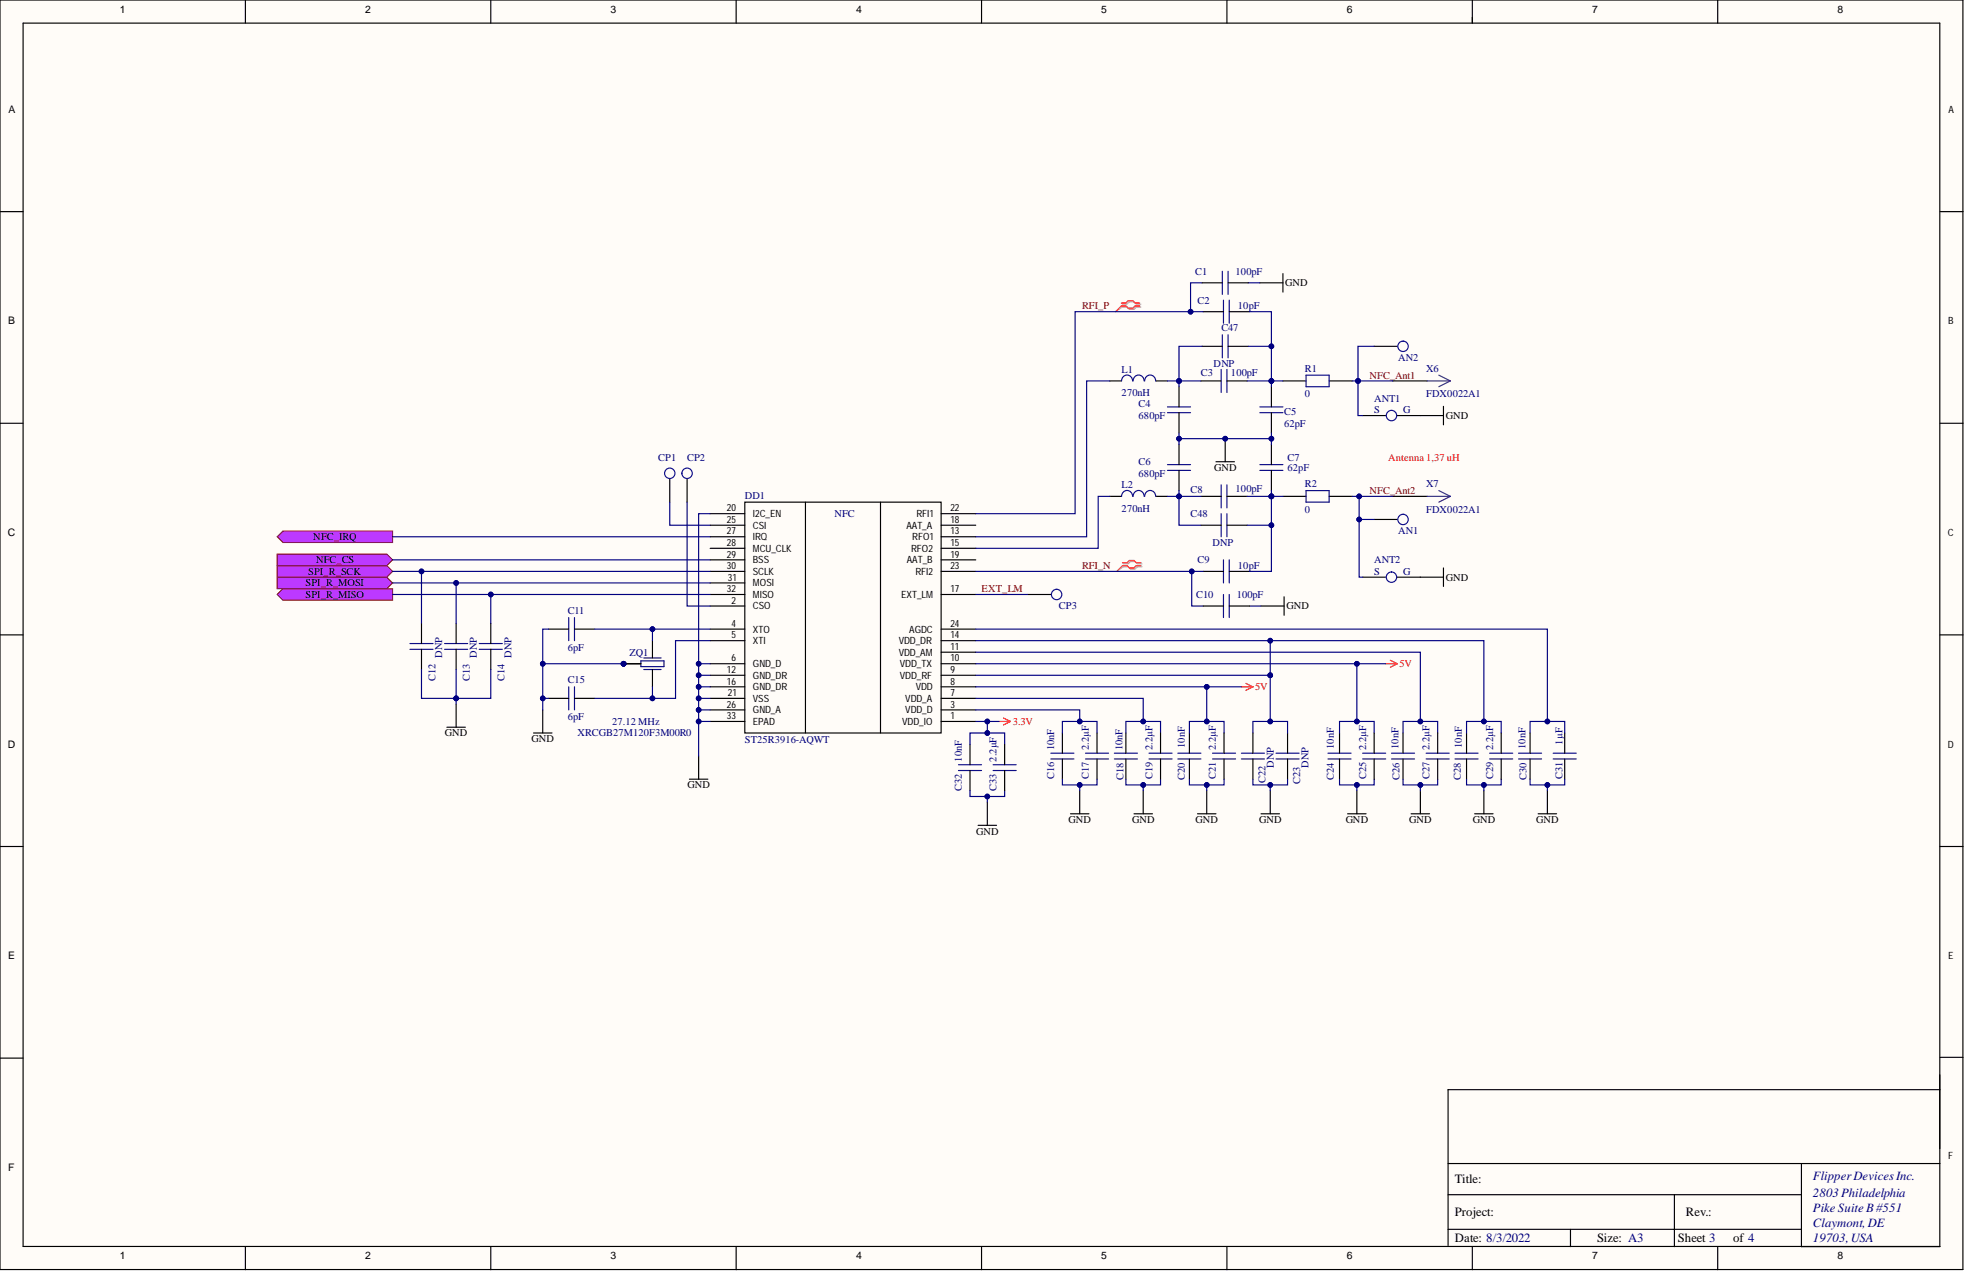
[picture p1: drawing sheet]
<svg xmlns="http://www.w3.org/2000/svg" width="431mm" height="279mm" viewBox="0 0 431 279" stroke-linecap="round" stroke-linejoin="round" font-family="sans-serif">
<defs><g id="words">
<g font-size="2.8">
<text x="319.1" y="259.4">Title:</text>
<text x="319.1" y="266.7">Project:</text>
<text x="369.8" y="266.7">Rev.:</text>
<text x="319.1" y="272.3">Date: 8/3/2022</text>
<text x="350.3" y="272.3">Size: A3</text>
<text x="368" y="272.3">Sheet 3</text>
<text x="380.2" y="272.3">of 4</text>
</g>
<g font-size="2.8" fill="#000080">
<text x="397.7" y="262.4">2803Philadelphia</text>
<text x="397.7" y="258.9">FlipperDevicesInc.</text>
<text x="397.7" y="269">Claymont, DE</text>
<text x="397.7" y="265.7">Pike Suite B#551</text>
<text x="397.7" y="272.3">19703,USA</text>
</g>
<g font-size="2.3">
<text x="26.3" y="2.8">1</text>
<text x="80.1" y="2.8">2</text>
<text x="133.9" y="2.8">3</text>
<text x="187.8" y="2.8">4</text>
<text x="241.6" y="2.8">5</text>
<text x="295.4" y="2.8">6</text>
<text x="349.2" y="2.8">7</text>
<text x="403.1" y="2.8">8</text>
<text x="1.9" y="24.7">A</text>
<text x="281.9" y="62.8">GND</text>
<text x="1.8" y="71.1">B</text>
<text x="317.1" y="91.9">GND</text>
<text x="266.3" y="103.3">GND</text>
<text x="1.7" y="117.6">C</text>
<text x="68.7" y="118.5">NFC_IRQ</text>
<text x="69.3" y="123.5">NFC_CS</text>
<text x="67" y="131.1">SPI_R_MISO</text>
<text x="67" y="128.6">SPI_R_MOSI</text>
<text x="67.6" y="126.1">SPI_R_SCK</text>
<text x="317.1" y="127.3">GND</text>
<text x="282.2" y="133.7">GND</text>
<text x="97.6" y="161.5">GND</text>
<text x="1.7" y="164">D</text>
<text x="116.6" y="162.8">GND</text>
<text x="150.8" y="172.9">GND</text>
<text x="214.1" y="183">GND</text>
<text x="234.4" y="180.5">GND</text>
<text x="248.3" y="180.5">GND</text>
<text x="262.2" y="180.5">GND</text>
<text x="276.2" y="180.5">GND</text>
<text x="295.2" y="180.5">GND</text>
<text x="309.1" y="180.5">GND</text>
<text x="323" y="180.5">GND</text>
<text x="337" y="180.5">GND</text>
<text x="1.8" y="210.4">E</text>
<text x="1.8" y="256.8">F</text>
<text x="26.3" y="276.2">1</text>
<text x="80.1" y="276.2">2</text>
<text x="133.9" y="276.2">3</text>
<text x="187.8" y="276.2">4</text>
<text x="241.6" y="276.2">5</text>
<text x="295.4" y="276.2">6</text>
<text x="349.2" y="276.2">7</text>
<text x="403.1" y="276.2">8</text>
</g>
<g font-size="2.3" fill="#000080">
<text x="262.2" y="60.3">C1</text>
<text x="271" y="60.3">100pF</text>
<text x="262.7" y="66.6">C2</text>
<text x="271.5" y="67.8">10pF</text>
<text x="267.9" y="72.7">C47</text>
<text x="246" y="81.8">L1</text>
<text x="263.4" y="82.5">C3</text>
<text x="266.2" y="80.5">DNP</text>
<text x="270" y="82.5">100pF</text>
<text x="286.2" y="81.5">R1</text>
<text x="306.6" y="79.2">AN2</text>
<text x="312.8" y="81.5">X6</text>
<text x="246" y="86.9">270nH</text>
<text x="249.7" y="89.4">C4</text>
<text x="286.2" y="87.1">0</text>
<text x="301.4" y="88.1">ANT1</text>
<text x="312.8" y="87.1">FDX0022A1</text>
<text x="249.7" y="91.9">680pF</text>
<text x="281.7" y="93.6">62pF</text>
<text x="281.7" y="91.1">C5</text>
<text x="301.4" y="90.6">S</text>
<text x="307.7" y="90.6">G</text>
<text x="144.4" y="101">CP1</text>
<text x="150.7" y="101">CP2</text>
<text x="282.4" y="101">C7</text>
<text x="246" y="107.1">L2</text>
<text x="249.7" y="104.6">680pF</text>
<text x="249.7" y="102">C6</text>
<text x="271" y="107.8">100pF</text>
<text x="282.4" y="103.3">62pF</text>
<text x="286.2" y="106.8">R2</text>
<text x="312.8" y="106.8">X7</text>
<text x="163.4" y="109.4">DD1</text>
<text x="183" y="113.4">NFC</text>
<text x="246" y="112.2">270nH</text>
<text x="261.1" y="113.4">C48</text>
<text x="261.1" y="108.1">C8</text>
<text x="286.2" y="112.4">0</text>
<text x="312.8" y="112.4">FDX0022A1</text>
<text x="266" y="119.7">DNP</text>
<text x="306.6" y="117.1">AN1</text>
<text x="262.7" y="123.5">C9</text>
<text x="271.5" y="124.8">10pF</text>
<text x="301.4" y="123.5">ANT2</text>
<text x="262.4" y="131.1">C10</text>
<text x="271.3" y="131.1">100pF</text>
<text x="301.4" y="126.1">S</text>
<text x="307.7" y="126.1">G</text>
<text x="124.5" y="134.7">C11</text>
<text x="232.3" y="133.7">CP3</text>
<text x="124.5" y="142.8">6pF</text>
<text x="138" y="143.8">ZQ1</text>
<text x="95.5" y="149.4" transform="rotate(-90 95.5 149.4)">C12</text>
<text x="97" y="144.3" transform="rotate(-90 97 144.3)">DNP</text>
<text x="103.1" y="149.4" transform="rotate(-90 103.1 149.4)">C13</text>
<text x="104.6" y="144.3" transform="rotate(-90 104.6 144.3)">DNP</text>
<text x="110.7" y="149.4" transform="rotate(-90 110.7 149.4)">C14</text>
<text x="112.2" y="144.3" transform="rotate(-90 112.2 144.3)">DNP</text>
<text x="124.5" y="149.9">C15</text>
<text x="124.5" y="158">6pF</text>
<text x="126.6" y="161.5">XRCGB27M120F3M00R0</text>
<text x="134.2" y="159">27.12 MHz</text>
<text x="163.4" y="163">ST25R3916-AQWT</text>
<text x="211" y="167.1" transform="rotate(-90 211 167.1)">10nF</text>
<text x="218.6" y="167.1" transform="rotate(-90 218.6 167.1)">2.2µF</text>
<text x="231.3" y="164.6" transform="rotate(-90 231.3 164.6)">10nF</text>
<text x="238.9" y="164.6" transform="rotate(-90 238.9 164.6)">2.2µF</text>
<text x="246.2" y="164.6" transform="rotate(-90 246.2 164.6)">10nF</text>
<text x="252.8" y="164.6" transform="rotate(-90 252.8 164.6)">2.2µF</text>
<text x="259.9" y="164" transform="rotate(-90 259.9 164)">10nF</text>
<text x="266.7" y="164.6" transform="rotate(-90 266.7 164.6)">2.2µF</text>
<text x="292.5" y="164.3" transform="rotate(-90 292.5 164.3)">10nF</text>
<text x="299.6" y="164.6" transform="rotate(-90 299.6 164.6)">2.2µF</text>
<text x="306.7" y="164.3" transform="rotate(-90 306.7 164.3)">10nF</text>
<text x="313.6" y="164.6" transform="rotate(-90 313.6 164.6)">2.2µF</text>
<text x="320.7" y="164" transform="rotate(-90 320.7 164)">10nF</text>
<text x="327.5" y="164.6" transform="rotate(-90 327.5 164.6)">2.2µF</text>
<text x="334.6" y="164.3" transform="rotate(-90 334.6 164.3)">10nF</text>
<text x="342.7" y="163.3" transform="rotate(-90 342.7 163.3)">1µF</text>
<text x="211" y="173.4" transform="rotate(-90 211 173.4)">C32</text>
<text x="218.6" y="173.4" transform="rotate(-90 218.6 173.4)">C33</text>
<text x="231.3" y="170.9" transform="rotate(-90 231.3 170.9)">C16</text>
<text x="238.9" y="170.9" transform="rotate(-90 238.9 170.9)">C17</text>
<text x="246.4" y="171.1" transform="rotate(-90 246.4 171.1)">C18</text>
<text x="252.8" y="170.9" transform="rotate(-90 252.8 170.9)">C19</text>
<text x="259.9" y="171.1" transform="rotate(-90 259.9 171.1)">C20</text>
<text x="266.7" y="170.9" transform="rotate(-90 266.7 170.9)">C21</text>
<text x="277.6" y="171.6" transform="rotate(-90 277.6 171.6)">C22</text>
<text x="279.4" y="168.3" transform="rotate(-90 279.4 168.3)">DNP</text>
<text x="285.2" y="171.9" transform="rotate(-90 285.2 171.9)">C23</text>
<text x="287" y="168.3" transform="rotate(-90 287 168.3)">DNP</text>
<text x="292.5" y="171.1" transform="rotate(-90 292.5 171.1)">C24</text>
<text x="299.6" y="170.9" transform="rotate(-90 299.6 170.9)">C25</text>
<text x="307" y="171.1" transform="rotate(-90 307 171.1)">C26</text>
<text x="313.6" y="170.9" transform="rotate(-90 313.6 170.9)">C27</text>
<text x="320.4" y="171.1" transform="rotate(-90 320.4 171.1)">C28</text>
<text x="327.5" y="170.9" transform="rotate(-90 327.5 170.9)">C29</text>
<text x="334.8" y="171.1" transform="rotate(-90 334.8 171.1)">C30</text>
<text x="342.7" y="170.9" transform="rotate(-90 342.7 170.9)">C31</text>
</g>
<g font-size="2.3" fill="#800000">
<text x="237.3" y="67.8">RFI_P</text>
<text x="300.4" y="83">NFC_Ant1</text>
<text x="300.4" y="108.4">NFC_Ant2</text>
<text x="237.3" y="124.8">RFI_N</text>
<text x="215.3" y="129.9">EXT_LM</text>
</g>
<g font-size="2.3" fill="#f00">
<text x="304.5" y="101">Antenna 1,37 uH</text>
<text x="307" y="146.3">5V</text>
<text x="275.3" y="151.4">5V</text>
<text x="222.1" y="159">3.3V</text>
</g>
<g font-size="2.2">
<text x="427.4" y="24.7">A</text>
<text x="427.3" y="71.1">B</text>
<text x="159.4" y="112.1">20</text>
<text x="165.1" y="113.4">I2C_EN</text>
<text x="201" y="113.4">RFI1</text>
<text x="208.5" y="112.1">22</text>
<text x="159.4" y="114.7">25</text>
<text x="159.4" y="117.2">27</text>
<text x="159.4" y="119.7">28</text>
<text x="165.1" y="115.9">CSI</text>
<text x="165.1" y="118.5">IRQ</text>
<text x="198.8" y="115.9">AAT_A</text>
<text x="200.1" y="118.5">RFO1</text>
<text x="208.5" y="117.2">13</text>
<text x="208.5" y="119.7">15</text>
<text x="208.5" y="114.7">18</text>
<text x="427.2" y="117.6">C</text>
<text x="159.4" y="122.3">29</text>
<text x="159.4" y="124.8">30</text>
<text x="165.1" y="121">MCU_CLK</text>
<text x="165.1" y="123.5">BSS</text>
<text x="198.9" y="123.5">AAT_B</text>
<text x="199.8" y="121">RFO2</text>
<text x="208.5" y="122.3">19</text>
<text x="208.5" y="124.8">23</text>
<text x="159.4" y="129.9">32</text>
<text x="159.7" y="127.3">31</text>
<text x="165.1" y="126.1">SCLK</text>
<text x="165.1" y="128.6">MOSI</text>
<text x="165.1" y="131.1">MISO</text>
<text x="197.6" y="131.1">EXT_LM</text>
<text x="200.8" y="126.1">RFI2</text>
<text x="208.5" y="129.9">17</text>
<text x="160.4" y="132.4">2</text>
<text x="160.4" y="137.5">4</text>
<text x="165.1" y="133.7">CSO</text>
<text x="208.5" y="137.5">24</text>
<text x="160.4" y="140">5</text>
<text x="165.1" y="138.7">XTO</text>
<text x="165.1" y="141.3">XTI</text>
<text x="197.1" y="143.8">VDD_AM</text>
<text x="197.1" y="141.3">VDD_DR</text>
<text x="199.4" y="138.7">AGDC</text>
<text x="208.5" y="142.5">11</text>
<text x="208.5" y="140">14</text>
<text x="159.4" y="147.6">12</text>
<text x="160.4" y="145.1">6</text>
<text x="165.1" y="146.3">GND_D</text>
<text x="165.1" y="148.9">GND_DR</text>
<text x="197.4" y="148.9">VDD_RF</text>
<text x="197.4" y="146.3">VDD_TX</text>
<text x="208.5" y="147.6">9</text>
<text x="208.5" y="145.1">10</text>
<text x="159.4" y="150.1">16</text>
<text x="159.4" y="155.2">26</text>
<text x="159.7" y="152.7">21</text>
<text x="165.1" y="151.4">GND_DR</text>
<text x="165.1" y="153.9">VSS</text>
<text x="198.6" y="153.9">VDD_A</text>
<text x="200.9" y="151.4">VDD</text>
<text x="208.5" y="155.2">3</text>
<text x="208.5" y="152.7">7</text>
<text x="208.5" y="150.1">8</text>
<text x="159.4" y="157.7">33</text>
<text x="165.1" y="156.5">GND_A</text>
<text x="165.1" y="159">EPAD</text>
<text x="197.9" y="159">VDD_IO</text>
<text x="198.6" y="156.5">VDD_D</text>
<text x="208.5" y="157.7">1</text>
<text x="427.2" y="164">D</text>
<text x="427.3" y="210.4">E</text>
<text x="427.3" y="254.2">F</text>
</g>
</g></defs>
<g fill="#fffcf8">
<path d="M0 0h430.6v278.5h-430.6z" fill-rule="evenodd"/>
<path d="M0 0h430.6v278.5h-430.6z" fill-rule="evenodd"/>
</g>
<g fill="none" stroke="#000" stroke-width=".25">
<path d="M0 0h430.5v278.4h-430.5zM5.1 5.1h420.4v268.3h-420.4v-268.3M53.8 0v5.1M107.6 0v5.1M161.5 0v5.1M215.3 0v5.1M269.1 0v5.1M322.9 0v5.1M376.8 0v5.1M0 46.4h5.1M425.5 46.4h5.1M0 92.8h5.1"/>
<path d="M268.7 96.2v5.1M425.5 92.8h5.1M266.7 101.3h4.1M0 139.2h5.1M425.5 139.2h5.1M119 155.7v5.1M117 160.8h4.1M151.2 170.9h4.1M153.2 165.8v5.1M216.6 175.9v5.1M234.8 178.5h4.1M236.8 173.4v5.1"/>
<path d="M248.7 178.5h4.1M250.8 173.4v5.1M262.7 178.5h4M264.7 173.4v5.1M276.6 178.5h4M278.6 173.4v5.1M295.6 178.5h4M297.6 173.4v5.1M309.5 178.5h4.1M311.5 173.4v5.1M323.4 178.5h4.1M325.5 173.4v5.1"/>
<path d="M337.4 178.5h4M339.4 173.4v5.1M0 185.6h5.1M214.5 181h4.1M425.5 185.6h5.1M0 232.1h5.1M425.5 239h-107.9v34.1M425.5 231.9h5.1M317.6 255.2h107.9M395.1 255.2v18.2h30.4M53.8 273.4v5.1M107.6 273.4v5.1"/>
<path d="M161.5 273.4v5.1M215.3 273.4v5.1M269.1 273.4v5.1M317.6 269.6h77.5M317.6 262h77.5M322.9 273.4v5.1M344.5 269.6v3.8M367.3 262v11.4M376.8 273.4v5.1"/>
</g>
<circle cx="268.7" cy="96.2" r=".51" fill="#000080"/>
<circle cx="268.7" cy="96.2" r=".51" fill="none" stroke="#000080" stroke-width=".22"/>
<path d="M276.3 62h5.1M281.4 60v4.1M276.6 132.9h5.1M281.7 130.9v4" fill="none" stroke="#000" stroke-width=".25"/>
<path d="M60.8 117.7l1.3-1.2h24v2.5h-24z" fill-rule="evenodd" fill="#bc39ff"/>
<path d="M60.8 117.7l1.3-1.2h24v2.5h-24z" fill="none" stroke="#800000" stroke-width=".22"/>
<g fill="none" stroke="#f00" stroke-width=".25">
<path d="M245.9 66.5h1.1l.5-.5h1l.5 .5h1M245.9 67.1h1.1l.5 .5h1l.5-.5h1M246.2 123.4h1l.5-.5h1l.5 .5h1M246.2 124h1l.5 .6h1l.5-.6h1M219.1 158.2h2.5M220.1 157.5l1.5 .7M221.6 158.2l-1.5 .8M272.3 150.6h2.5M273.3 149.9l1.5 .7M274.8 150.6l-1.5 .8M303.9 145.6h2.6M305 144.8l1.5 .8"/>
<path d="M306.5 145.6l-1.5 .7"/>
</g>
<g fill="none" stroke="#000" stroke-width=".25">
<path d="M263.9 68.4h4.5M269.6 68.4h4.5M258.6 84.8v4.4M258.6 90.5v4.4M258.6 97.5v4.4M305.5 83.5h7.6M155.8 117.7h7.6M155.8 115.2h7.6M155.8 112.7h7.6M163.4 110.1h43v50.7h-43zM176.7 110.1v50.7M193.1 110.1v50.7"/>
<path d="M206.4 117.7h7.6M206.4 115.2h7.6M206.4 112.7h7.6M258.6 103.2v4.4M305.5 108.9h7.6M155.8 132.9h7.6M155.8 138h7.6M155.8 120.3h7.6M155.8 130.4h7.6M155.8 122.8h7.6M155.8 125.3h7.6M155.8 127.8h7.6"/>
<path d="M206.4 138h7.6M206.4 120.3h7.6M206.4 130.4h7.6M206.4 122.8h7.6M206.4 125.3h7.6M263.9 125.3h4.5M269.6 125.3h4.5M98 159.5h4.1M100 154.4v5.1M155.8 158.2h7.6M155.8 155.7h7.6M155.8 140.5h7.6"/>
<path d="M155.8 145.6h7.6M155.8 153.2h7.6M155.8 150.6h7.6M155.8 148.1h7.6M206.4 158.2h7.6M206.4 155.7h7.6M206.4 140.5h7.6M206.4 145.6h7.6M206.4 153.2h7.6M206.4 150.6h7.6M206.4 148.1h7.6M206.4 143h7.6"/>
<path d="M212.8 163.3v4.4M212.8 169v4.4M233 160.8v4.4M233 166.4v4.5M247 160.8v4.4M247 166.4v4.5M260.9 160.8v4.4M260.9 166.4v4.5M293.8 160.8v4.4M293.8 166.4v4.5M307.7 160.8v4.4M307.7 166.4v4.5"/>
<path d="M321.7 160.8v4.4M321.7 166.4v4.5M335.6 160.8v4.4M335.6 166.4v4.5M343.2 160.8v4.4M343.2 166.4v4.5"/>
</g>
<path d="M246.2 66.7h1l.5-.5h1l.5 .5h1M246.2 67.3h1l.5 .5h1l.5-.5h1M246.4 123.7h1.1l.5-.5h1l.5 .5h1M246.4 124.3h1.1l.5 .5h1l.5-.5h1" fill="none" stroke="#d0a19e" stroke-width=".25"/>
<path d="M246.2 67.3l-1.5 1.1M246.4 124.3l-1.5 1" fill="none" stroke="#d0a19e" stroke-width=".22"/>
<path d="M245.9 67.1l-1.2 1.3M246.2 124l-1.3 1.3" fill="none" stroke="#f00" stroke-width=".22"/>
<g fill="none" stroke="#11037f" stroke-width=".25">
<path d="M268.4 65.8v5.1M269.6 65.8v5.1M256.1 90.5h5M256.1 89.2h5M256.1 103.2h5M256.1 101.9h5M268.4 122.8v5M269.6 122.8v5M210.2 169h5.1M210.2 167.7h5.1M230.5 166.4h5.1M230.5 165.2h5.1"/>
<path d="M244.4 166.4h5.1M244.4 165.2h5.1M258.4 166.4h5M258.4 165.2h5M291.3 166.4h5M291.3 165.2h5M305.2 166.4h5.1M305.2 165.2h5.1M319.1 166.4h5.1M319.1 165.2h5.1M333.1 166.4h5M333.1 165.2h5"/>
<path d="M340.7 166.4h5M340.7 165.2h5"/>
</g>
<path d="M313.1 83.5h5M315.6 82.3l2.5 1.2M318.1 83.5l-2.5 1.3M313.1 108.9h5M315.6 107.6l2.5 1.3M318.1 108.9l-2.5 1.2" fill="none" stroke="#351c75" stroke-width=".25"/>
<circle cx="136.8" cy="145.6" r=".51" fill="#000080"/>
<circle cx="136.8" cy="145.6" r=".51" fill="none" stroke="#000080" stroke-width=".22"/>
<circle cx="136.8" cy="145.6" r=".51" fill="#000080"/>
<circle cx="136.8" cy="145.6" r=".51" fill="none" stroke="#000080" stroke-width=".22"/>
<path d="M140.6 144.9h5v1.3h-5zM141.2 144.3h3.8M141.2 146.8h3.8" fill="none" stroke="#11037f" stroke-width=".25"/>
<path d="M136.8 145.6h3.8M143.1 140.5v3.8M143.1 146.8v3.8" fill="none" stroke="#000" stroke-width=".25"/>
<circle cx="136.8" cy="145.6" r=".51" fill="#000080"/>
<circle cx="136.8" cy="145.6" r=".51" fill="none" stroke="#000080" stroke-width=".22"/>
<path d="M136.8 145.6h3.8" fill="none" stroke="#000" stroke-width=".25"/>
<circle cx="136.8" cy="145.6" r=".51" fill="#000080"/>
<circle cx="136.8" cy="145.6" r=".51" fill="none" stroke="#000080" stroke-width=".22"/>
<path d="M60.8 130.4l1.3-1.3h24v2.5h-24z" fill-rule="evenodd" fill="#bc39ff"/>
<path d="M60.8 130.4l1.3-1.3h24v2.5h-24z" fill="none" stroke="#800000" stroke-width=".22"/>
<path d="M60.8 126.6h24.1l1.2 1.2-1.2 1.3h-24.1z" fill-rule="evenodd" fill="#bc39ff"/>
<path d="M60.8 126.6h24.1l1.2 1.2-1.2 1.3h-24.1z" fill="none" stroke="#800000" stroke-width=".22"/>
<path d="M60.8 124h24.1l1.2 1.3-1.2 1.3h-24.1z" fill-rule="evenodd" fill="#bc39ff"/>
<path d="M60.8 124h24.1l1.2 1.3-1.2 1.3h-24.1z" fill="none" stroke="#800000" stroke-width=".22"/>
<path d="M60.8 121.5h24.1l1.2 1.3-1.2 1.2h-24.1z" fill-rule="evenodd" fill="#bc39ff"/>
<path d="M60.8 121.5h24.1l1.2 1.3-1.2 1.2h-24.1z" fill="none" stroke="#800000" stroke-width=".22"/>
<g fill="none" stroke="#000" stroke-width=".25">
<path d="M263.7 76h4.4M269.4 76h4.4M301.4 76h5.1M243.4 83.5h2.5M253.5 83.5h2.6M263.4 83.5h4.5M269.1 83.5h4.5M278.9 84.8v4.4M278.9 90.5v4.4M278.9 97.5v4.4M281.4 83.5h5.1M291.5 83.5h5.1"/>
<path d="M298.9 91.1h5M306.5 91.1h10.1M316.6 89.1v4.1M146.9 105.1v5M150.7 105.1v5M243.4 108.9h2.5M253.5 108.9h2.6M263.4 115.2h4.5M263.4 108.9h4.5M269.1 115.2h4.5M269.1 108.9h4.5M278.9 103.2v4.4"/>
<path d="M281.4 108.9h5.1M291.5 108.9h5.1M301.4 113.9h5.1M92.5 136.7v4.4M100 136.7v4.4M107.6 136.7v4.4M120.3 138h4.4M126 138h4.4M225.4 130.4h5.1M298.9 126.6h5M306.5 126.6h10.1M316.6 124.6v4"/>
<path d="M92.5 142.4v4.4M100 142.4v4.4M107.6 142.4v4.4M120.3 153.2h4.4M126 153.2h4.4M274.8 160.8v4.4M274.8 166.4v4.5M282.4 160.8v4.4M282.4 166.4v4.5"/>
</g>
<g fill="none" stroke="#0000bf" stroke-width=".25">
<circle cx="307.7" cy="76" r="1.14"/>
<circle cx="305.2" cy="91.1" r="1.14"/>
<circle cx="146.9" cy="103.8" r="1.14"/>
<circle cx="150.7" cy="103.8" r="1.14"/>
<circle cx="307.7" cy="113.9" r="1.14"/>
<circle cx="231.8" cy="130.4" r="1.14"/>
<circle cx="305.2" cy="126.6" r="1.14"/>
</g>
<g fill="none" stroke="#11037f" stroke-width=".25">
<path d="M268.1 73.4v5.1M269.4 73.4v5.1M248.4 83.5a1.21 1.21 0 0 0-1.2-1.2 1.21 1.21 0 0 0-1.2 1.3M251 83.5a1.21 1.21 0 0 0-1.3-1.2 1.21 1.21 0 0 0-1.2 1.3M253.5 83.5a1.21 1.21 0 0 0-1.2-1.2 1.21 1.21 0 0 0-1.2 1.3M267.9 81v5.1M269.1 81v5.1M276.3 90.5h5.1M276.3 89.2h5.1M286.5 82.3h5v2.5h-5zM248.4 108.9a1.21 1.21 0 0 0-1.2-1.3 1.21 1.21 0 0 0-1.2 1.3M251 108.9a1.21 1.21 0 0 0-1.3-1.3 1.21 1.21 0 0 0-1.2 1.3"/>
<path d="M253.5 108.9a1.21 1.21 0 0 0-1.2-1.3 1.21 1.21 0 0 0-1.2 1.3M267.9 106.3v5.1M267.9 112.7v5M269.1 106.3v5.1M269.1 112.7v5M276.3 103.2h5.1M276.3 101.9h5.1M286.5 107.6h5v2.5h-5zM124.7 135.4v5.1M126 135.4v5.1M89.9 142.4h5.1M89.9 141.1h5.1"/>
<path d="M97.5 142.4h5.1M97.5 141.1h5.1M105.1 142.4h5.1M105.1 141.1h5.1M124.7 150.6v5.1M126 150.6v5.1M272.3 166.4h5.1M272.3 165.2h5.1M279.9 166.4h5M279.9 165.2h5"/>
</g>
<path d="M325.5 172.1v1.3" fill="none" stroke="#000080" stroke-width=".25"/>
<circle cx="325.5" cy="172.1" r=".51" fill="#000080"/>
<circle cx="325.5" cy="172.1" r=".51" fill="none" stroke="#000080" stroke-width=".22"/>
<path d="M86.1 130.4h21.5v6.3" fill="none" stroke="#000080" stroke-width=".25"/>
<circle cx="107.6" cy="130.4" r=".51" fill="#000080"/>
<circle cx="107.6" cy="130.4" r=".51" fill="none" stroke="#000080" stroke-width=".22"/>
<path d="M86.1 127.8h69.7" fill="none" stroke="#000080" stroke-width=".25"/>
<circle cx="100" cy="127.8" r=".51" fill="#000080"/>
<circle cx="100" cy="127.8" r=".51" fill="none" stroke="#000080" stroke-width=".22"/>
<path d="M86.1 125.3h69.7" fill="none" stroke="#000080" stroke-width=".25"/>
<circle cx="92.5" cy="125.3" r=".51" fill="#000080"/>
<circle cx="92.5" cy="125.3" r=".51" fill="none" stroke="#000080" stroke-width=".22"/>
<path d="M86.1 117.7h69.7M86.1 122.8h69.7M92.5 146.8v6.4h15.1v-6.4" fill="none" stroke="#000080" stroke-width=".25"/>
<circle cx="100" cy="153.2" r=".51" fill="#000080"/>
<circle cx="100" cy="153.2" r=".51" fill="none" stroke="#000080" stroke-width=".22"/>
<path d="M107.6 130.4h48.2" fill="none" stroke="#000080" stroke-width=".25"/>
<circle cx="107.6" cy="130.4" r=".51" fill="#000080"/>
<circle cx="107.6" cy="130.4" r=".51" fill="none" stroke="#000080" stroke-width=".22"/>
<path d="M119 145.6h17.8" fill="none" stroke="#000080" stroke-width=".25"/>
<circle cx="136.8" cy="145.6" r=".51" fill="#000080"/>
<circle cx="136.8" cy="145.6" r=".51" fill="none" stroke="#000080" stroke-width=".22"/>
<circle cx="119" cy="145.6" r=".51" fill="#000080"/>
<circle cx="119" cy="145.6" r=".51" fill="none" stroke="#000080" stroke-width=".22"/>
<path d="M155.8 140.5h-7.6v12.7h-17.8" fill="none" stroke="#000080" stroke-width=".25"/>
<circle cx="143.1" cy="153.2" r=".51" fill="#000080"/>
<circle cx="143.1" cy="153.2" r=".51" fill="none" stroke="#000080" stroke-width=".22"/>
<path d="M146.9 110.1v5.1h8.9M150.7 110.1v22.8h5.1M153.2 158.2h2.6" fill="none" stroke="#000080" stroke-width=".25"/>
<circle cx="153.2" cy="158.2" r=".51" fill="#000080"/>
<circle cx="153.2" cy="158.2" r=".51" fill="none" stroke="#000080" stroke-width=".22"/>
<path d="M153.2 155.7h2.6" fill="none" stroke="#000080" stroke-width=".25"/>
<circle cx="153.2" cy="155.7" r=".51" fill="#000080"/>
<circle cx="153.2" cy="155.7" r=".51" fill="none" stroke="#000080" stroke-width=".22"/>
<path d="M153.2 153.2h2.6" fill="none" stroke="#000080" stroke-width=".25"/>
<circle cx="153.2" cy="153.2" r=".51" fill="#000080"/>
<circle cx="153.2" cy="153.2" r=".51" fill="none" stroke="#000080" stroke-width=".22"/>
<path d="M153.2 150.6h2.6" fill="none" stroke="#000080" stroke-width=".25"/>
<circle cx="153.2" cy="150.6" r=".51" fill="#000080"/>
<circle cx="153.2" cy="150.6" r=".51" fill="none" stroke="#000080" stroke-width=".22"/>
<path d="M153.2 148.1h2.6" fill="none" stroke="#000080" stroke-width=".25"/>
<circle cx="153.2" cy="148.1" r=".51" fill="#000080"/>
<circle cx="153.2" cy="148.1" r=".51" fill="none" stroke="#000080" stroke-width=".22"/>
<path d="M155.8 145.6h-2.6v20.2" fill="none" stroke="#000080" stroke-width=".25"/>
<circle cx="153.2" cy="158.2" r=".51" fill="#000080"/>
<circle cx="153.2" cy="158.2" r=".51" fill="none" stroke="#000080" stroke-width=".22"/>
<circle cx="153.2" cy="155.7" r=".51" fill="#000080"/>
<circle cx="153.2" cy="155.7" r=".51" fill="none" stroke="#000080" stroke-width=".22"/>
<circle cx="153.2" cy="153.2" r=".51" fill="#000080"/>
<circle cx="153.2" cy="153.2" r=".51" fill="none" stroke="#000080" stroke-width=".22"/>
<circle cx="153.2" cy="150.6" r=".51" fill="#000080"/>
<circle cx="153.2" cy="150.6" r=".51" fill="none" stroke="#000080" stroke-width=".22"/>
<circle cx="153.2" cy="148.1" r=".51" fill="#000080"/>
<circle cx="153.2" cy="148.1" r=".51" fill="none" stroke="#000080" stroke-width=".22"/>
<circle cx="153.2" cy="145.6" r=".51" fill="#000080"/>
<circle cx="153.2" cy="145.6" r=".51" fill="none" stroke="#000080" stroke-width=".22"/>
<path d="M155.8 112.7h-2.6v32.9" fill="none" stroke="#000080" stroke-width=".25"/>
<circle cx="153.2" cy="145.6" r=".51" fill="#000080"/>
<circle cx="153.2" cy="145.6" r=".51" fill="none" stroke="#000080" stroke-width=".22"/>
<path d="M212.8 173.4v1.3h7.6v-1.3" fill="none" stroke="#000080" stroke-width=".25"/>
<circle cx="216.6" cy="174.7" r=".51" fill="#000080"/>
<circle cx="216.6" cy="174.7" r=".51" fill="none" stroke="#000080" stroke-width=".22"/>
<path d="M212.8 163.3v-2.5h7.6v2.5" fill="none" stroke="#000080" stroke-width=".25"/>
<circle cx="216.6" cy="160.8" r=".51" fill="#000080"/>
<circle cx="216.6" cy="160.8" r=".51" fill="none" stroke="#000080" stroke-width=".22"/>
<path d="M214 158.2h5.1" fill="none" stroke="#000080" stroke-width=".25"/>
<circle cx="216.6" cy="158.2" r=".51" fill="#000080"/>
<circle cx="216.6" cy="158.2" r=".51" fill="none" stroke="#000080" stroke-width=".22"/>
<path d="M214 155.7h22.8v2.5" fill="none" stroke="#000080" stroke-width=".25"/>
<circle cx="236.8" cy="158.2" r=".51" fill="#000080"/>
<circle cx="236.8" cy="158.2" r=".51" fill="none" stroke="#000080" stroke-width=".22"/>
<path d="M214 153.2h36.8v5" fill="none" stroke="#000080" stroke-width=".25"/>
<circle cx="250.8" cy="158.2" r=".51" fill="#000080"/>
<circle cx="250.8" cy="158.2" r=".51" fill="none" stroke="#000080" stroke-width=".22"/>
<path d="M214 150.6h50.7v7.6" fill="none" stroke="#000080" stroke-width=".25"/>
<circle cx="264.7" cy="150.6" r=".51" fill="#000080"/>
<circle cx="264.7" cy="150.6" r=".51" fill="none" stroke="#000080" stroke-width=".22"/>
<circle cx="264.7" cy="158.2" r=".51" fill="#000080"/>
<circle cx="264.7" cy="158.2" r=".51" fill="none" stroke="#000080" stroke-width=".22"/>
<path d="M214 148.1h64.6" fill="none" stroke="#000080" stroke-width=".25"/>
<circle cx="278.6" cy="148.1" r=".51" fill="#000080"/>
<circle cx="278.6" cy="148.1" r=".51" fill="none" stroke="#000080" stroke-width=".22"/>
<path d="M214 145.6h83.6v12.6" fill="none" stroke="#000080" stroke-width=".25"/>
<circle cx="297.6" cy="145.6" r=".51" fill="#000080"/>
<circle cx="297.6" cy="145.6" r=".51" fill="none" stroke="#000080" stroke-width=".22"/>
<circle cx="297.6" cy="158.2" r=".51" fill="#000080"/>
<circle cx="297.6" cy="158.2" r=".51" fill="none" stroke="#000080" stroke-width=".22"/>
<path d="M214 143h97.5v15.2" fill="none" stroke="#000080" stroke-width=".25"/>
<circle cx="311.5" cy="158.2" r=".51" fill="#000080"/>
<circle cx="311.5" cy="158.2" r=".51" fill="none" stroke="#000080" stroke-width=".22"/>
<path d="M214 140.5h64.6" fill="none" stroke="#000080" stroke-width=".25"/>
<circle cx="278.6" cy="140.5" r=".51" fill="#000080"/>
<circle cx="278.6" cy="140.5" r=".51" fill="none" stroke="#000080" stroke-width=".22"/>
<path d="M214 138h125.4v20.2" fill="none" stroke="#000080" stroke-width=".25"/>
<circle cx="339.4" cy="158.2" r=".51" fill="#000080"/>
<circle cx="339.4" cy="158.2" r=".51" fill="none" stroke="#000080" stroke-width=".22"/>
<path d="M214 130.4h11.4M214 125.3h47.4" fill="none" stroke="#000080" stroke-width=".25"/>
<circle cx="261.4" cy="125.3" r=".51" fill="#000080"/>
<circle cx="261.4" cy="125.3" r=".51" fill="none" stroke="#000080" stroke-width=".22"/>
<path d="M261.1 68.4h-25.3v44.3h-21.8M243.4 83.5h-5.1v34.2h-24.3M243.4 108.9h-2.5v11.4h-26.9" fill="none" stroke="#000080" stroke-width=".25"/>
<circle cx="261.1" cy="68.4" r=".51" fill="#000080"/>
<circle cx="261.1" cy="68.4" r=".51" fill="none" stroke="#000080" stroke-width=".22"/>
<path d="M233 170.9v1.2h7.6v-1.2" fill="none" stroke="#000080" stroke-width=".25"/>
<circle cx="236.8" cy="172.1" r=".51" fill="#000080"/>
<circle cx="236.8" cy="172.1" r=".51" fill="none" stroke="#000080" stroke-width=".22"/>
<path d="M233 160.8v-2.6h7.6v2.6" fill="none" stroke="#000080" stroke-width=".25"/>
<circle cx="236.8" cy="158.2" r=".51" fill="#000080"/>
<circle cx="236.8" cy="158.2" r=".51" fill="none" stroke="#000080" stroke-width=".22"/>
<path d="M247 170.9v1.2h7.6v-1.2" fill="none" stroke="#000080" stroke-width=".25"/>
<circle cx="250.8" cy="172.1" r=".51" fill="#000080"/>
<circle cx="250.8" cy="172.1" r=".51" fill="none" stroke="#000080" stroke-width=".22"/>
<path d="M247 160.8v-2.6h7.6v2.6" fill="none" stroke="#000080" stroke-width=".25"/>
<circle cx="250.8" cy="158.2" r=".51" fill="#000080"/>
<circle cx="250.8" cy="158.2" r=".51" fill="none" stroke="#000080" stroke-width=".22"/>
<path d="M256.1 108.9h7.3" fill="none" stroke="#000080" stroke-width=".25"/>
<circle cx="258.6" cy="108.9" r=".51" fill="#000080"/>
<circle cx="258.6" cy="108.9" r=".51" fill="none" stroke="#000080" stroke-width=".22"/>
<path d="M256.1 83.5h7.3" fill="none" stroke="#000080" stroke-width=".25"/>
<circle cx="258.6" cy="83.5" r=".51" fill="#000080"/>
<circle cx="258.6" cy="83.5" r=".51" fill="none" stroke="#000080" stroke-width=".22"/>
<path d="M258.6 108.9v6.3h4.8" fill="none" stroke="#000080" stroke-width=".25"/>
<circle cx="258.6" cy="108.9" r=".51" fill="#000080"/>
<circle cx="258.6" cy="108.9" r=".51" fill="none" stroke="#000080" stroke-width=".22"/>
<path d="M258.6 96.2h20.3" fill="none" stroke="#000080" stroke-width=".25"/>
<circle cx="258.6" cy="96.2" r=".51" fill="#000080"/>
<circle cx="258.6" cy="96.2" r=".51" fill="none" stroke="#000080" stroke-width=".22"/>
<circle cx="268.7" cy="96.2" r=".51" fill="#000080"/>
<circle cx="268.7" cy="96.2" r=".51" fill="none" stroke="#000080" stroke-width=".22"/>
<circle cx="278.9" cy="96.2" r=".51" fill="#000080"/>
<circle cx="278.9" cy="96.2" r=".51" fill="none" stroke="#000080" stroke-width=".22"/>
<path d="M263.7 76h-5.1v7.5" fill="none" stroke="#000080" stroke-width=".25"/>
<circle cx="258.6" cy="83.5" r=".51" fill="#000080"/>
<circle cx="258.6" cy="83.5" r=".51" fill="none" stroke="#000080" stroke-width=".22"/>
<path d="M263.7 62h-2.6v6.4h2.8" fill="none" stroke="#000080" stroke-width=".25"/>
<circle cx="261.1" cy="68.4" r=".51" fill="#000080"/>
<circle cx="261.1" cy="68.4" r=".51" fill="none" stroke="#000080" stroke-width=".22"/>
<path d="M263.9 125.3h-2.5v7.6h2.5" fill="none" stroke="#000080" stroke-width=".25"/>
<circle cx="261.4" cy="125.3" r=".51" fill="#000080"/>
<circle cx="261.4" cy="125.3" r=".51" fill="none" stroke="#000080" stroke-width=".22"/>
<path d="M273.6 115.2h5.3v10.1h-4.8" fill="none" stroke="#000080" stroke-width=".25"/>
<circle cx="278.9" cy="115.2" r=".51" fill="#000080"/>
<circle cx="278.9" cy="115.2" r=".51" fill="none" stroke="#000080" stroke-width=".22"/>
<path d="M273.6 83.5h7.8" fill="none" stroke="#000080" stroke-width=".25"/>
<circle cx="278.9" cy="83.5" r=".51" fill="#000080"/>
<circle cx="278.9" cy="83.5" r=".51" fill="none" stroke="#000080" stroke-width=".22"/>
<path d="M273.6 108.9h5.3" fill="none" stroke="#000080" stroke-width=".25"/>
<circle cx="278.9" cy="108.9" r=".51" fill="#000080"/>
<circle cx="278.9" cy="108.9" r=".51" fill="none" stroke="#000080" stroke-width=".22"/>
<path d="M273.8 62h2.5M274.1 132.9h2.5M274.8 170.9v1.2h7.6v-1.2" fill="none" stroke="#000080" stroke-width=".25"/>
<circle cx="278.6" cy="172.1" r=".51" fill="#000080"/>
<circle cx="278.6" cy="172.1" r=".51" fill="none" stroke="#000080" stroke-width=".22"/>
<path d="M274.8 160.8v-2.6h7.6v2.6" fill="none" stroke="#000080" stroke-width=".25"/>
<circle cx="278.6" cy="158.2" r=".51" fill="#000080"/>
<circle cx="278.6" cy="158.2" r=".51" fill="none" stroke="#000080" stroke-width=".22"/>
<path d="M278.6 148.1v-7.6h46.9v17.7" fill="none" stroke="#000080" stroke-width=".25"/>
<circle cx="278.6" cy="148.1" r=".51" fill="#000080"/>
<circle cx="278.6" cy="148.1" r=".51" fill="none" stroke="#000080" stroke-width=".22"/>
<circle cx="278.6" cy="140.5" r=".51" fill="#000080"/>
<circle cx="278.6" cy="140.5" r=".51" fill="none" stroke="#000080" stroke-width=".22"/>
<circle cx="325.5" cy="158.2" r=".51" fill="#000080"/>
<circle cx="325.5" cy="158.2" r=".51" fill="none" stroke="#000080" stroke-width=".22"/>
<path d="M278.9 108.9h2.5" fill="none" stroke="#000080" stroke-width=".25"/>
<circle cx="278.9" cy="108.9" r=".51" fill="#000080"/>
<circle cx="278.9" cy="108.9" r=".51" fill="none" stroke="#000080" stroke-width=".22"/>
<path d="M293.8 170.9v1.2h7.6v-1.2" fill="none" stroke="#000080" stroke-width=".25"/>
<circle cx="297.6" cy="172.1" r=".51" fill="#000080"/>
<circle cx="297.6" cy="172.1" r=".51" fill="none" stroke="#000080" stroke-width=".22"/>
<path d="M293.8 160.8v-2.6h7.6v2.6" fill="none" stroke="#000080" stroke-width=".25"/>
<circle cx="297.6" cy="158.2" r=".51" fill="#000080"/>
<circle cx="297.6" cy="158.2" r=".51" fill="none" stroke="#000080" stroke-width=".22"/>
<path d="M296.6 108.9h8.9" fill="none" stroke="#000080" stroke-width=".25"/>
<circle cx="298.1" cy="108.9" r=".51" fill="#000080"/>
<circle cx="298.1" cy="108.9" r=".51" fill="none" stroke="#000080" stroke-width=".22"/>
<path d="M296.6 83.5h8.9" fill="none" stroke="#000080" stroke-width=".25"/>
<circle cx="297.9" cy="83.5" r=".51" fill="#000080"/>
<circle cx="297.9" cy="83.5" r=".51" fill="none" stroke="#000080" stroke-width=".22"/>
<path d="M307.7 170.9v1.2h7.6v-1.2" fill="none" stroke="#000080" stroke-width=".25"/>
<circle cx="311.5" cy="172.1" r=".51" fill="#000080"/>
<circle cx="311.5" cy="172.1" r=".51" fill="none" stroke="#000080" stroke-width=".22"/>
<path d="M307.7 160.8v-2.6h7.6v2.6" fill="none" stroke="#000080" stroke-width=".25"/>
<circle cx="311.5" cy="158.2" r=".51" fill="#000080"/>
<circle cx="311.5" cy="158.2" r=".51" fill="none" stroke="#000080" stroke-width=".22"/>
<path d="M321.7 170.9v1.2h7.6v-1.2" fill="none" stroke="#000080" stroke-width=".25"/>
<circle cx="325.5" cy="172.1" r=".51" fill="#000080"/>
<circle cx="325.5" cy="172.1" r=".51" fill="none" stroke="#000080" stroke-width=".22"/>
<path d="M321.7 160.8v-2.6h7.6v2.6" fill="none" stroke="#000080" stroke-width=".25"/>
<circle cx="325.5" cy="158.2" r=".51" fill="#000080"/>
<circle cx="325.5" cy="158.2" r=".51" fill="none" stroke="#000080" stroke-width=".22"/>
<path d="M335.6 170.9v1.2h7.6v-1.2" fill="none" stroke="#000080" stroke-width=".25"/>
<circle cx="339.4" cy="172.1" r=".51" fill="#000080"/>
<circle cx="339.4" cy="172.1" r=".51" fill="none" stroke="#000080" stroke-width=".22"/>
<path d="M335.6 160.8v-2.6h7.6v2.6" fill="none" stroke="#000080" stroke-width=".25"/>
<circle cx="339.4" cy="158.2" r=".51" fill="#000080"/>
<circle cx="339.4" cy="158.2" r=".51" fill="none" stroke="#000080" stroke-width=".22"/>
<path d="M92.5 125.3v11.4" fill="none" stroke="#000080" stroke-width=".25"/>
<circle cx="92.5" cy="125.3" r=".51" fill="#000080"/>
<circle cx="92.5" cy="125.3" r=".51" fill="none" stroke="#000080" stroke-width=".22"/>
<path d="M100 153.2v1.2" fill="none" stroke="#000080" stroke-width=".25"/>
<circle cx="100" cy="153.2" r=".51" fill="#000080"/>
<circle cx="100" cy="153.2" r=".51" fill="none" stroke="#000080" stroke-width=".22"/>
<path d="M100 146.8v6.4" fill="none" stroke="#000080" stroke-width=".25"/>
<circle cx="100" cy="153.2" r=".51" fill="#000080"/>
<circle cx="100" cy="153.2" r=".51" fill="none" stroke="#000080" stroke-width=".22"/>
<path d="M100 127.8v8.9" fill="none" stroke="#000080" stroke-width=".25"/>
<circle cx="100" cy="127.8" r=".51" fill="#000080"/>
<circle cx="100" cy="127.8" r=".51" fill="none" stroke="#000080" stroke-width=".22"/>
<path d="M119 153.2v2.5" fill="none" stroke="#000080" stroke-width=".25"/>
<circle cx="119" cy="153.2" r=".51" fill="#000080"/>
<circle cx="119" cy="153.2" r=".51" fill="none" stroke="#000080" stroke-width=".22"/>
<path d="M143.1 150.6v2.6" fill="none" stroke="#000080" stroke-width=".25"/>
<circle cx="143.1" cy="153.2" r=".51" fill="#000080"/>
<circle cx="143.1" cy="153.2" r=".51" fill="none" stroke="#000080" stroke-width=".22"/>
<path d="M143.1 138v2.5" fill="none" stroke="#000080" stroke-width=".25"/>
<circle cx="143.1" cy="138" r=".51" fill="#000080"/>
<circle cx="143.1" cy="138" r=".51" fill="none" stroke="#000080" stroke-width=".22"/>
<path d="M216.6 174.7v1.2" fill="none" stroke="#000080" stroke-width=".25"/>
<circle cx="216.6" cy="174.7" r=".51" fill="#000080"/>
<circle cx="216.6" cy="174.7" r=".51" fill="none" stroke="#000080" stroke-width=".22"/>
<path d="M216.6 158.2v2.6" fill="none" stroke="#000080" stroke-width=".25"/>
<circle cx="216.6" cy="160.8" r=".51" fill="#000080"/>
<circle cx="216.6" cy="160.8" r=".51" fill="none" stroke="#000080" stroke-width=".22"/>
<circle cx="216.6" cy="158.2" r=".51" fill="#000080"/>
<circle cx="216.6" cy="158.2" r=".51" fill="none" stroke="#000080" stroke-width=".22"/>
<path d="M236.8 172.1v1.3" fill="none" stroke="#000080" stroke-width=".25"/>
<circle cx="236.8" cy="172.1" r=".51" fill="#000080"/>
<circle cx="236.8" cy="172.1" r=".51" fill="none" stroke="#000080" stroke-width=".22"/>
<path d="M250.8 172.1v1.3" fill="none" stroke="#000080" stroke-width=".25"/>
<circle cx="250.8" cy="172.1" r=".51" fill="#000080"/>
<circle cx="250.8" cy="172.1" r=".51" fill="none" stroke="#000080" stroke-width=".22"/>
<path d="M258.6 107.6v1.3" fill="none" stroke="#000080" stroke-width=".25"/>
<circle cx="258.6" cy="108.9" r=".51" fill="#000080"/>
<circle cx="258.6" cy="108.9" r=".51" fill="none" stroke="#000080" stroke-width=".22"/>
<path d="M258.6 94.9v2.6" fill="none" stroke="#000080" stroke-width=".25"/>
<circle cx="258.6" cy="96.2" r=".51" fill="#000080"/>
<circle cx="258.6" cy="96.2" r=".51" fill="none" stroke="#000080" stroke-width=".22"/>
<path d="M258.6 83.5v1.3" fill="none" stroke="#000080" stroke-width=".25"/>
<circle cx="258.6" cy="83.5" r=".51" fill="#000080"/>
<circle cx="258.6" cy="83.5" r=".51" fill="none" stroke="#000080" stroke-width=".22"/>
<path d="M264.7 172.1v1.3" fill="none" stroke="#000080" stroke-width=".25"/>
<circle cx="264.7" cy="172.1" r=".51" fill="#000080"/>
<circle cx="264.7" cy="172.1" r=".51" fill="none" stroke="#000080" stroke-width=".22"/>
<path d="M278.6 172.1v1.3" fill="none" stroke="#000080" stroke-width=".25"/>
<circle cx="278.6" cy="172.1" r=".51" fill="#000080"/>
<circle cx="278.6" cy="172.1" r=".51" fill="none" stroke="#000080" stroke-width=".22"/>
<path d="M278.6 148.1v10.1" fill="none" stroke="#000080" stroke-width=".25"/>
<circle cx="278.6" cy="148.1" r=".51" fill="#000080"/>
<circle cx="278.6" cy="148.1" r=".51" fill="none" stroke="#000080" stroke-width=".22"/>
<circle cx="278.6" cy="158.2" r=".51" fill="#000080"/>
<circle cx="278.6" cy="158.2" r=".51" fill="none" stroke="#000080" stroke-width=".22"/>
<path d="M278.9 108.9v6.3" fill="none" stroke="#000080" stroke-width=".25"/>
<circle cx="278.9" cy="115.2" r=".51" fill="#000080"/>
<circle cx="278.9" cy="115.2" r=".51" fill="none" stroke="#000080" stroke-width=".22"/>
<circle cx="278.9" cy="108.9" r=".51" fill="#000080"/>
<circle cx="278.9" cy="108.9" r=".51" fill="none" stroke="#000080" stroke-width=".22"/>
<path d="M278.9 107.6v1.3" fill="none" stroke="#000080" stroke-width=".25"/>
<circle cx="278.9" cy="108.9" r=".51" fill="#000080"/>
<circle cx="278.9" cy="108.9" r=".51" fill="none" stroke="#000080" stroke-width=".22"/>
<path d="M278.9 94.9v2.6" fill="none" stroke="#000080" stroke-width=".25"/>
<circle cx="278.9" cy="96.2" r=".51" fill="#000080"/>
<circle cx="278.9" cy="96.2" r=".51" fill="none" stroke="#000080" stroke-width=".22"/>
<path d="M278.9 83.5v1.3" fill="none" stroke="#000080" stroke-width=".25"/>
<circle cx="278.9" cy="83.5" r=".51" fill="#000080"/>
<circle cx="278.9" cy="83.5" r=".51" fill="none" stroke="#000080" stroke-width=".22"/>
<path d="M297.6 172.1v1.3" fill="none" stroke="#000080" stroke-width=".25"/>
<circle cx="297.6" cy="172.1" r=".51" fill="#000080"/>
<circle cx="297.6" cy="172.1" r=".51" fill="none" stroke="#000080" stroke-width=".22"/>
<path d="M311.5 172.1v1.3" fill="none" stroke="#000080" stroke-width=".25"/>
<circle cx="311.5" cy="172.1" r=".51" fill="#000080"/>
<circle cx="311.5" cy="172.1" r=".51" fill="none" stroke="#000080" stroke-width=".22"/>
<path d="M339.4 172.1v1.3" fill="none" stroke="#000080" stroke-width=".25"/>
<circle cx="339.4" cy="172.1" r=".51" fill="#000080"/>
<circle cx="339.4" cy="172.1" r=".51" fill="none" stroke="#000080" stroke-width=".22"/>
<path d="M297.6 145.6h6.3" fill="none" stroke="#000080" stroke-width=".25"/>
<circle cx="297.6" cy="145.6" r=".51" fill="#000080"/>
<circle cx="297.6" cy="145.6" r=".51" fill="none" stroke="#000080" stroke-width=".22"/>
<path d="M264.7 150.6h7.6" fill="none" stroke="#000080" stroke-width=".25"/>
<circle cx="264.7" cy="150.6" r=".51" fill="#000080"/>
<circle cx="264.7" cy="150.6" r=".51" fill="none" stroke="#000080" stroke-width=".22"/>
<path d="M260.9 170.9v1.2h7.6v-1.2" fill="none" stroke="#000080" stroke-width=".25"/>
<circle cx="264.7" cy="172.1" r=".51" fill="#000080"/>
<circle cx="264.7" cy="172.1" r=".51" fill="none" stroke="#000080" stroke-width=".22"/>
<path d="M260.9 160.8v-2.6h7.6v2.6" fill="none" stroke="#000080" stroke-width=".25"/>
<circle cx="264.7" cy="158.2" r=".51" fill="#000080"/>
<circle cx="264.7" cy="158.2" r=".51" fill="none" stroke="#000080" stroke-width=".22"/>
<path d="M120.3 138h-1.3v15.2h1.3" fill="none" stroke="#000080" stroke-width=".25"/>
<circle cx="119" cy="145.6" r=".51" fill="#000080"/>
<circle cx="119" cy="145.6" r=".51" fill="none" stroke="#000080" stroke-width=".22"/>
<circle cx="119" cy="153.2" r=".51" fill="#000080"/>
<circle cx="119" cy="153.2" r=".51" fill="none" stroke="#000080" stroke-width=".22"/>
<path d="M130.4 138h25.4" fill="none" stroke="#000080" stroke-width=".25"/>
<circle cx="143.1" cy="138" r=".51" fill="#000080"/>
<circle cx="143.1" cy="138" r=".51" fill="none" stroke="#000080" stroke-width=".22"/>
<path d="M301.4 76h-3.5v7.5" fill="none" stroke="#000080" stroke-width=".25"/>
<circle cx="297.9" cy="83.5" r=".51" fill="#000080"/>
<circle cx="297.9" cy="83.5" r=".51" fill="none" stroke="#000080" stroke-width=".22"/>
<path d="M298.1 113.9h3.3" fill="none" stroke="#000080" stroke-width=".25"/>
<circle cx="298.1" cy="113.9" r=".51" fill="#000080"/>
<circle cx="298.1" cy="113.9" r=".51" fill="none" stroke="#000080" stroke-width=".22"/>
<path d="M297.9 83.5v7.6h1" fill="none" stroke="#000080" stroke-width=".25"/>
<circle cx="297.9" cy="83.5" r=".51" fill="#000080"/>
<circle cx="297.9" cy="83.5" r=".51" fill="none" stroke="#000080" stroke-width=".22"/>
<path d="M298.1 108.9v17.7h.8" fill="none" stroke="#000080" stroke-width=".25"/>
<circle cx="298.1" cy="113.9" r=".51" fill="#000080"/>
<circle cx="298.1" cy="113.9" r=".51" fill="none" stroke="#000080" stroke-width=".22"/>
<circle cx="298.1" cy="108.9" r=".51" fill="#000080"/>
<circle cx="298.1" cy="108.9" r=".51" fill="none" stroke="#000080" stroke-width=".22"/>
<path d="M273.8 76h5.1" fill="none" stroke="#000080" stroke-width=".25"/>
<circle cx="278.9" cy="76" r=".51" fill="#000080"/>
<circle cx="278.9" cy="76" r=".51" fill="none" stroke="#000080" stroke-width=".22"/>
<path d="M274.1 68.4h4.8v15.1" fill="none" stroke="#000080" stroke-width=".25"/>
<circle cx="278.9" cy="83.5" r=".51" fill="#000080"/>
<circle cx="278.9" cy="83.5" r=".51" fill="none" stroke="#000080" stroke-width=".22"/>
<circle cx="278.9" cy="76" r=".51" fill="#000080"/>
<circle cx="278.9" cy="76" r=".51" fill="none" stroke="#000080" stroke-width=".22"/>
<g fill="none" stroke="#11037f" stroke-width=".25">
<path d="M268.1 59.5v5.1M269.4 59.5v5.1M268.4 130.4v5M269.6 130.4v5M217.8 169h5.1M217.8 167.7h5.1M238.1 166.4h5.1M238.1 165.2h5.1M252 166.4h5.1M252 165.2h5.1M266 166.4h5M266 165.2h5"/>
<path d="M298.9 166.4h5M298.9 165.2h5M312.8 166.4h5.1M312.8 165.2h5.1M326.7 166.4h5.1M326.7 165.2h5.1"/>
</g>
<g fill="none" stroke="#000" stroke-width=".25">
<path d="M263.7 62h4.4M269.4 62h4.4M263.9 132.9h4.5M269.6 132.9h4.5M220.4 163.3v4.4M220.4 169v4.4M240.6 160.8v4.4M240.6 166.4v4.5M254.6 160.8v4.4M254.6 166.4v4.5M268.5 160.8v4.4M268.5 166.4v4.5"/>
<path d="M301.4 160.8v4.4M301.4 166.4v4.5M315.3 160.8v4.4M315.3 166.4v4.5M329.3 160.8v4.4M329.3 166.4v4.5"/>
</g>
<use href="#words"/>
</svg>
